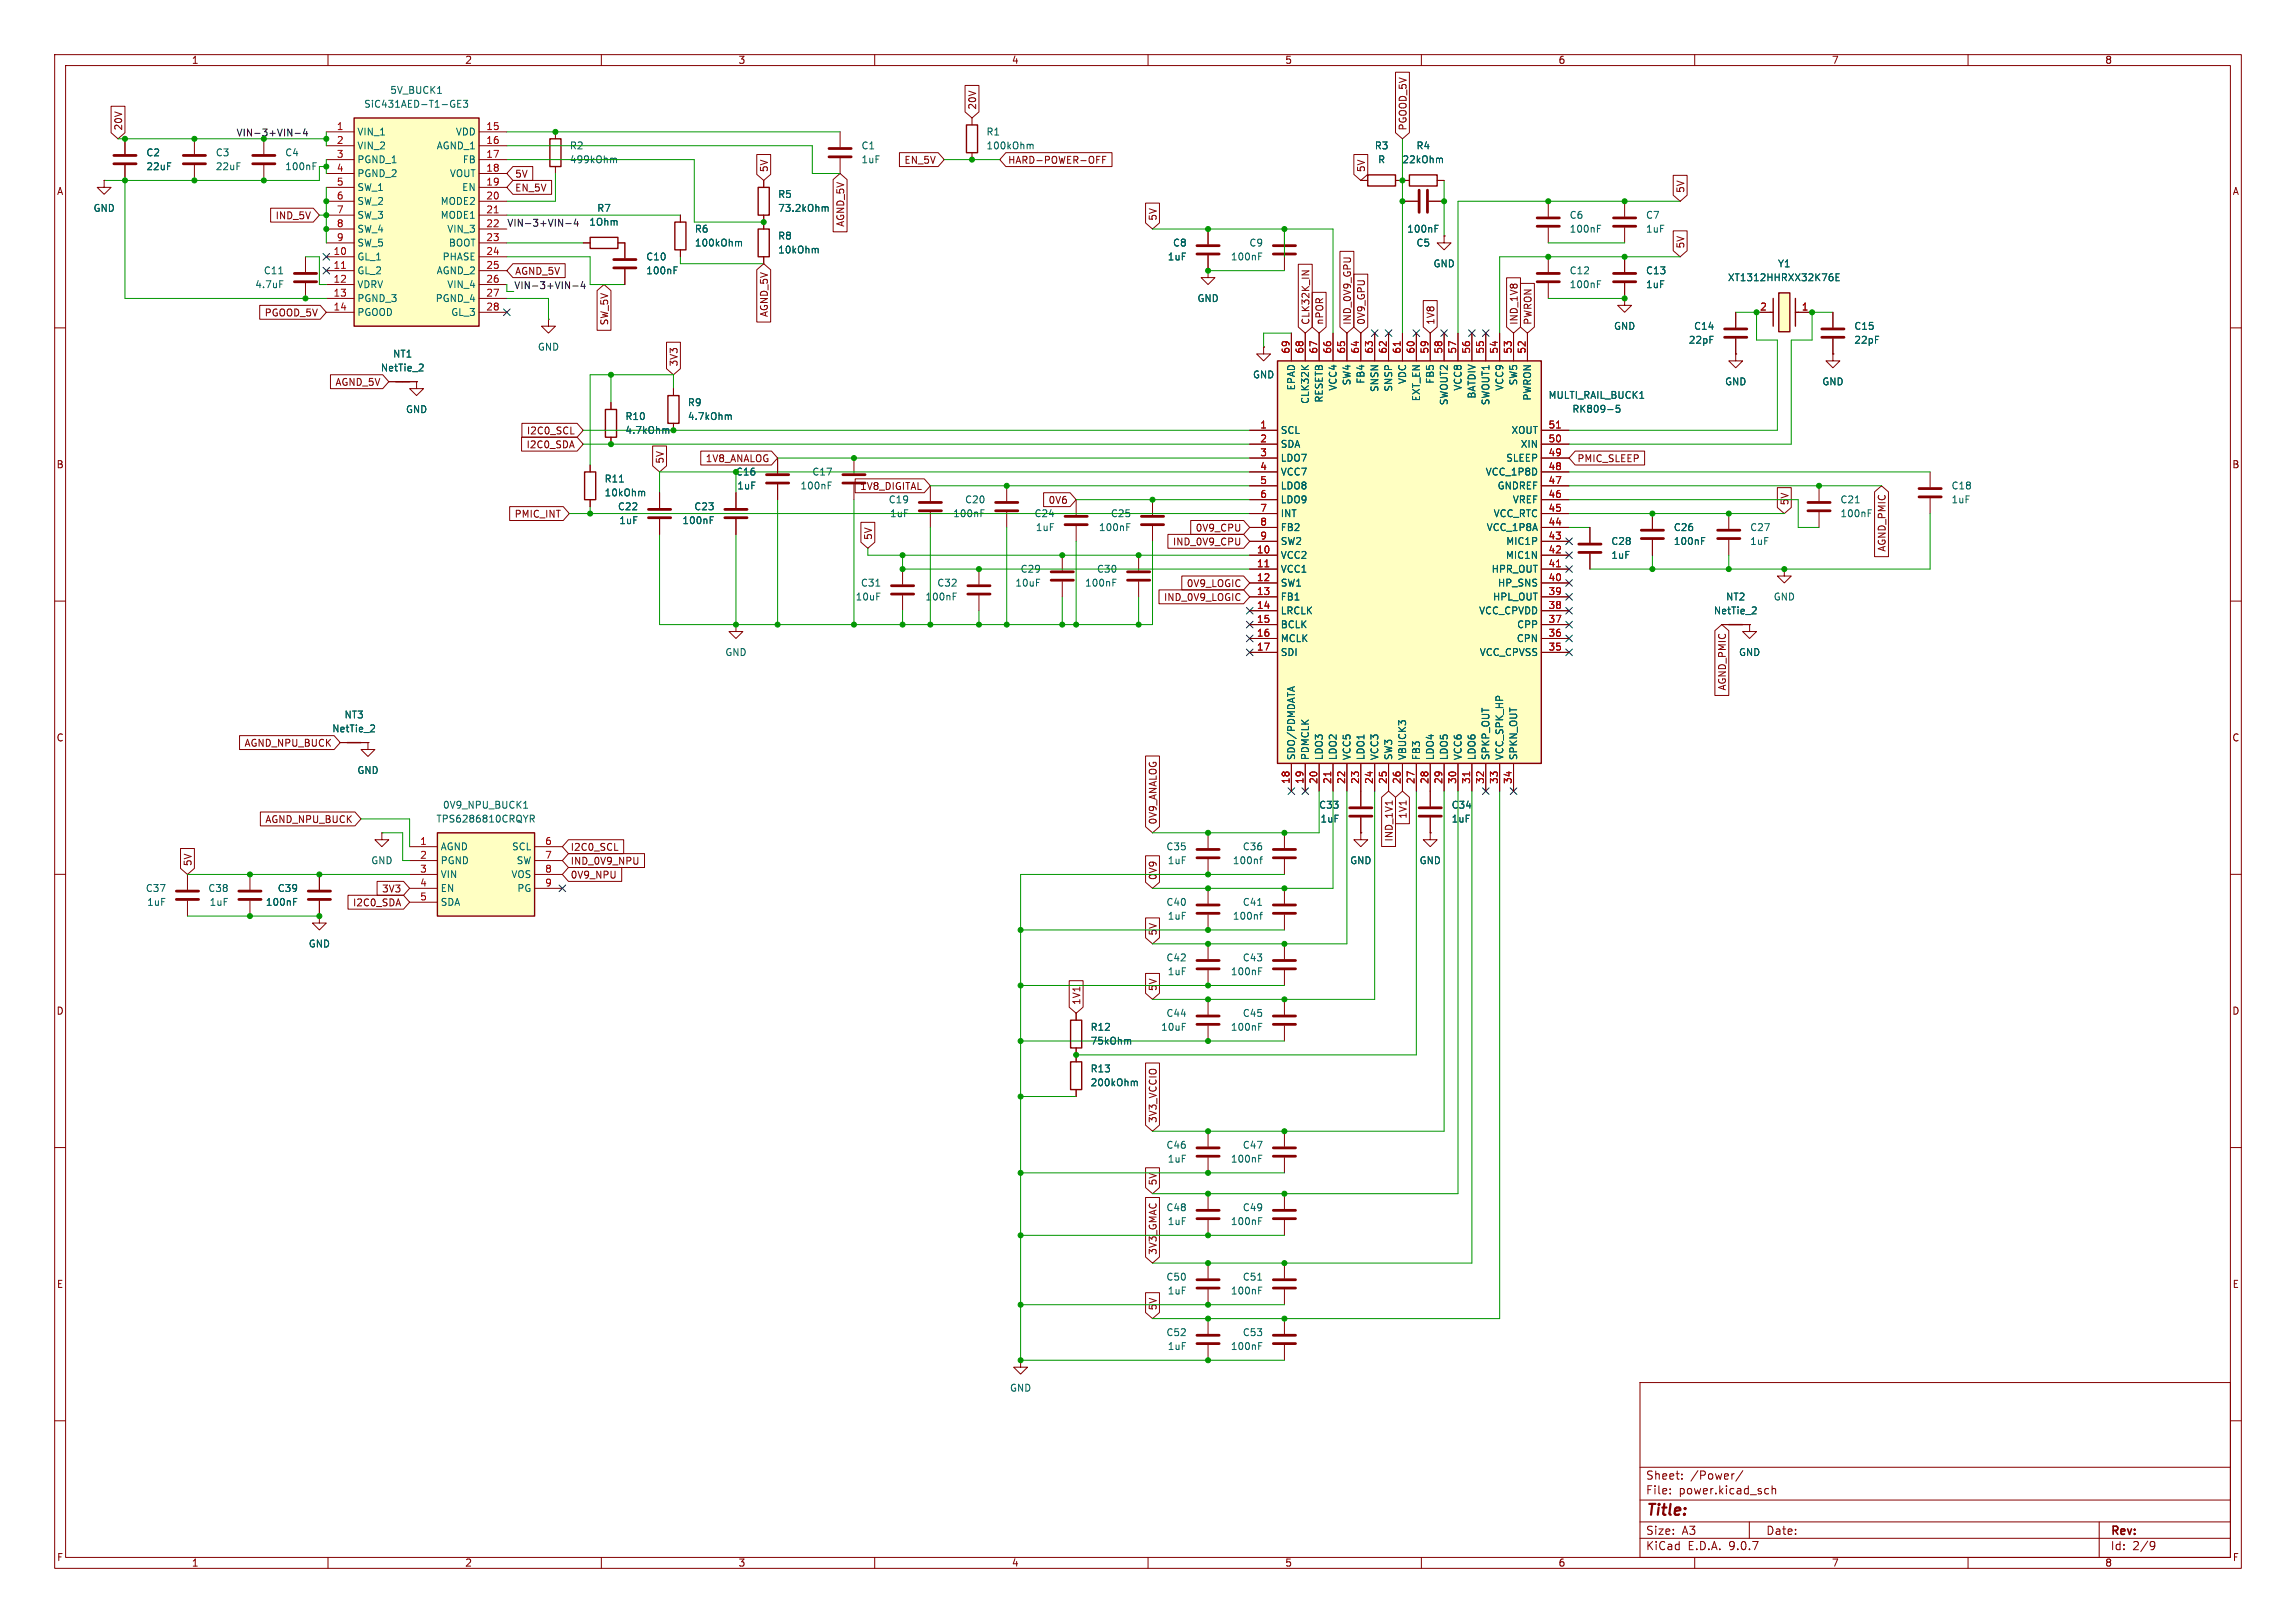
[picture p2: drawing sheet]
<svg xmlns="http://www.w3.org/2000/svg" width="420mm" height="297mm" viewBox="0 0 420 297" stroke-linecap="round" stroke-linejoin="round" font-family="sans-serif">
<defs><g id="words">
<text font-size="2.8" fill="#840000" x="301" y="277.9">Title:</text>
<g font-size="2.1" fill="#840000">
<text x="301" y="273.7">File:</text>
<text x="301" y="271">Sheet:</text>
<text x="307.1" y="273.7">power.kicad_sch</text>
<text x="309.2" y="271">/Power/</text>
<text x="301" y="281.1">Size:</text>
<text x="307.6" y="281.1">A3</text>
<text x="323" y="281.1">Date:</text>
<text x="386" y="281.3">Rev:</text>
<text x="301" y="283.9">KiCad</text>
<text x="308.7" y="283.9">E.D.A.</text>
<text x="316.3" y="283.9">9.0.7</text>
<text x="386" y="283.9">Id:</text>
<text x="390.1" y="283.9">2/9</text>
</g>
<g font-size="1.8" fill="#840000">
<text x="35" y="11.9">1</text>
<text x="85" y="11.9">2</text>
<text x="135" y="11.9">3</text>
<text x="185" y="11.9">4</text>
<text x="235" y="11.9">5</text>
<text x="285" y="11.9">6</text>
<text x="335" y="11.9">7</text>
<text x="385" y="11.9">8</text>
<text x="22.5" y="24" transform="rotate(-90 22.5 24)">20V</text>
<text x="178.8" y="20.2" transform="rotate(-90 178.8 20.2)">20V</text>
<text x="257.5" y="24" transform="rotate(-90 257.5 24)">PGOOD_5V</text>
<text x="10.3" y="35.9">A</text>
<text x="94.1" y="32.7">5V</text>
<text x="94.1" y="35.2">EN_5V</text>
<text x="140.7" y="31.6" transform="rotate(-90 140.7 31.6)">5V</text>
<text x="165.3" y="30.2">EN_5V</text>
<text x="184.3" y="30.2">HARD-POWER-OFF</text>
<text x="249.9" y="31.6" transform="rotate(-90 249.9 31.6)">5V</text>
<text x="308.3" y="35.4" transform="rotate(-90 308.3 35.4)">5V</text>
<text x="408.3" y="35.9">A</text>
<text x="50.3" y="40.3">IND_5V</text>
<text x="154.6" y="41.6" transform="rotate(-90 154.6 41.6)">AGND_5V</text>
<text x="211.8" y="40.5" transform="rotate(-90 211.8 40.5)">5V</text>
<text x="308.3" y="45.6" transform="rotate(-90 308.3 45.6)">5V</text>
<text x="94.1" y="50.5">AGND_5V</text>
<text x="48.3" y="58.1">PGOOD_5V</text>
<text x="111.4" y="59.6" transform="rotate(-90 111.4 59.6)">SW_5V</text>
<text x="140.7" y="58.1" transform="rotate(-90 140.7 58.1)">AGND_5V</text>
<text x="239.7" y="59.5" transform="rotate(-90 239.7 59.5)">CLK32K_IN</text>
<text x="242.3" y="59.5" transform="rotate(-90 242.3 59.5)">nPOR</text>
<text x="247.3" y="59.5" transform="rotate(-90 247.3 59.5)">IND_0V9_GPU</text>
<text x="249.9" y="59.5" transform="rotate(-90 249.9 59.5)">0V9_GPU</text>
<text x="262.6" y="59.5" transform="rotate(-90 262.6 59.5)">1V8</text>
<text x="277.8" y="59.5" transform="rotate(-90 277.8 59.5)">IND_1V8</text>
<text x="280.4" y="59.5" transform="rotate(-90 280.4 59.5)">PWRON</text>
<text x="61.3" y="70.8">AGND_5V</text>
<text x="124.1" y="67.2" transform="rotate(-90 124.1 67.2)">3V3</text>
<text x="96.2" y="82.2">I2C0_SDA</text>
<text x="96.3" y="79.7">I2C0_SCL</text>
<text x="10.3" y="85.9">B</text>
<text x="121.6" y="84.9" transform="rotate(-90 121.6 84.9)">5V</text>
<text x="129" y="84.8">1V8_ANALOG</text>
<text x="157.2" y="89.9">1V8_DIGITAL</text>
<text x="288.4" y="84.8">PMIC_SLEEP</text>
<text x="408.2" y="85.9">B</text>
<text x="94" y="94.9">PMIC_INT</text>
<text x="191.7" y="92.4">0V6</text>
<text x="327.3" y="92.6" transform="rotate(-90 327.3 92.6)">5V</text>
<text x="159.7" y="98.9" transform="rotate(-90 159.7 98.9)">5V</text>
<text x="214.4" y="100">IND_0V9_CPU</text>
<text x="218.6" y="97.5">0V9_CPU</text>
<text x="345.1" y="101.1" transform="rotate(-90 345.1 101.1)">AGND_PMIC</text>
<text x="217" y="107.6">0V9_LOGIC</text>
<text x="212.8" y="110.2">IND_0V9_LOGIC</text>
<text x="315.9" y="126.5" transform="rotate(-90 315.9 126.5)">AGND_PMIC</text>
<text x="10.3" y="135.9">C</text>
<text x="44.6" y="136.8">AGND_NPU_BUCK</text>
<text x="408.2" y="135.9">C</text>
<text x="257.5" y="149.9" transform="rotate(-90 257.5 149.9)">1V1</text>
<text x="48.4" y="150.8">AGND_NPU_BUCK</text>
<text x="104.3" y="155.9">I2C0_SCL</text>
<text x="211.8" y="151" transform="rotate(-90 211.8 151)">0V9_ANALOG</text>
<text x="255" y="154.1" transform="rotate(-90 255 154.1)">IND_1V1</text>
<text x="35.2" y="158.6" transform="rotate(-90 35.2 158.6)">5V</text>
<text x="104.3" y="161">0V9_NPU</text>
<text x="104.3" y="158.4">IND_0V9_NPU</text>
<text x="211.8" y="161.1" transform="rotate(-90 211.8 161.1)">0V9</text>
<text x="64.5" y="166.1">I2C0_SDA</text>
<text x="69.8" y="163.5">3V3</text>
<text x="211.8" y="171.3" transform="rotate(-90 211.8 171.3)">5V</text>
<text x="10.3" y="185.9">D</text>
<text x="197.8" y="184" transform="rotate(-90 197.8 184)">1V1</text>
<text x="211.8" y="181.5" transform="rotate(-90 211.8 181.5)">5V</text>
<text x="408.2" y="185.9">D</text>
<text x="211.8" y="205.6" transform="rotate(-90 211.8 205.6)">3V3_VCCIO</text>
<text x="211.8" y="217" transform="rotate(-90 211.8 217)">5V</text>
<text x="211.8" y="229.7" transform="rotate(-90 211.8 229.7)">3V3_GMAC</text>
<text x="10.3" y="235.9">E</text>
<text x="211.8" y="239.9" transform="rotate(-90 211.8 239.9)">5V</text>
<text x="408.3" y="235.9">E</text>
<text x="10.3" y="285.9">F</text>
<text x="35" y="286.9">1</text>
<text x="85" y="286.9">2</text>
<text x="135" y="286.9">3</text>
<text x="185" y="286.9">4</text>
<text x="235" y="286.9">5</text>
<text x="285" y="286.9">6</text>
<text x="335" y="286.9">7</text>
<text x="385" y="286.9">8</text>
<text x="408.3" y="285.9">F</text>
</g>
<g font-size="1.8" fill="#006464">
<text x="71.3" y="17.4">5V_BUCK1</text>
<text x="66.5" y="19.9">SiC431AED-T1-GE3</text>
<text x="26.7" y="28.8">C2</text>
<text x="39.4" y="28.8">C3</text>
<text x="52.1" y="28.8">C4</text>
<text x="65.3" y="25">VIN_1</text>
<text x="65.3" y="27.5">VIN_2</text>
<text x="79.8" y="27.5">AGND_1</text>
<text x="83.3" y="25">VDD</text>
<text x="104.1" y="27.5">R2</text>
<text x="157.5" y="27.5">C1</text>
<text x="180.3" y="25">R1</text>
<text x="180.3" y="27.5">100kOhm</text>
<text x="251.4" y="27.5">R3</text>
<text x="259" y="27.5">R4</text>
<text x="26.7" y="31.3">22uF</text>
<text x="39.4" y="31.3">22uF</text>
<text x="52.1" y="31.3">100nF</text>
<text x="65.3" y="30.1">PGND_1</text>
<text x="65.3" y="32.6">PGND_2</text>
<text x="65.3" y="35.2">SW_1</text>
<text x="82.2" y="32.6">VOUT</text>
<text x="84.4" y="35.2">EN</text>
<text x="84.6" y="30.1">FB</text>
<text x="104.1" y="30.1">499kOhm</text>
<text x="157.5" y="30.1">1uF</text>
<text x="252" y="30.1">R</text>
<text x="256.4" y="30.1">22kOhm</text>
<text x="17" y="39">GND</text>
<text x="65.3" y="37.7">SW_2</text>
<text x="65.3" y="40.2">SW_3</text>
<text x="80.5" y="37.7">MODE2</text>
<text x="80.5" y="40.2">MODE1</text>
<text x="107.7" y="41.5">1Ohm</text>
<text x="109.1" y="39">R7</text>
<text x="142.2" y="36.4">R5</text>
<text x="142.2" y="39">73.2kOhm</text>
<text x="287" y="40.2">C6</text>
<text x="301" y="40.2">C7</text>
<text x="65.3" y="42.8">SW_4</text>
<text x="65.3" y="45.3">SW_5</text>
<text x="65.3" y="47.9">GL_1</text>
<text x="80.9" y="47.9">PHASE</text>
<text x="81.7" y="42.8">VIN_3</text>
<text x="82" y="45.3">BOOT</text>
<text x="118.1" y="47.9">C10</text>
<text x="127" y="42.8">R6</text>
<text x="127" y="45.3">100kOhm</text>
<text x="142.2" y="44">R8</text>
<text x="142.2" y="46.6">10kOhm</text>
<text x="213.5" y="47.9">1uF</text>
<text x="214.5" y="45.3">C8</text>
<text x="225.1" y="47.9">100nF</text>
<text x="228.4" y="45.3">C9</text>
<text x="257.3" y="42.8">100nF</text>
<text x="259" y="45.3">C5</text>
<text x="287" y="42.8">100nF</text>
<text x="301" y="42.8">1uF</text>
<text x="46.6" y="52.9">4.7uF</text>
<text x="48.2" y="50.4">C11</text>
<text x="65.3" y="50.4">GL_2</text>
<text x="65.3" y="52.9">VDRV</text>
<text x="79.8" y="50.4">AGND_2</text>
<text x="81.7" y="52.9">VIN_4</text>
<text x="118.1" y="50.4">100nF</text>
<text x="262.1" y="49.1">GND</text>
<text x="287" y="52.9">100nF</text>
<text x="287" y="50.4">C12</text>
<text x="301" y="52.9">1uF</text>
<text x="301" y="50.4">C13</text>
<text x="316" y="51.7">XT1312HHRXX32K76E</text>
<text x="325.1" y="49.1">Y1</text>
<text x="65.3" y="55.5">PGND_3</text>
<text x="65.3" y="58">PGOOD</text>
<text x="79.6" y="55.5">PGND_4</text>
<text x="82.4" y="58">GL_3</text>
<text x="218.9" y="55.5">GND</text>
<text x="71.8" y="65.6">NT1</text>
<text x="98.3" y="64.4">GND</text>
<text x="295.1" y="60.6">GND</text>
<text x="308.8" y="63.1">22pF</text>
<text x="309.8" y="60.6">C14</text>
<text x="339.1" y="60.6">C15</text>
<text x="339.1" y="63.1">22pF</text>
<text x="69.6" y="68.2">NetTie_2</text>
<text x="229.1" y="69.4">GND</text>
<text x="237.1" y="71.5" transform="rotate(-90 237.1 71.5)">EPAD</text>
<text x="244.7" y="71.6" transform="rotate(-90 244.7 71.6)">VCC4</text>
<text x="247.2" y="70.6" transform="rotate(-90 247.2 70.6)">SW4</text>
<text x="249.8" y="70.3" transform="rotate(-90 249.8 70.3)">FB4</text>
<text x="252.3" y="71.8" transform="rotate(-90 252.3 71.8)">SNSN</text>
<text x="254.9" y="71.8" transform="rotate(-90 254.9 71.8)">SNSP</text>
<text x="257.4" y="70.4" transform="rotate(-90 257.4 70.4)">VDC</text>
<text x="262.5" y="70.3" transform="rotate(-90 262.5 70.3)">FB5</text>
<text x="267.6" y="71.6" transform="rotate(-90 267.6 71.6)">VCC8</text>
<text x="275.2" y="71.6" transform="rotate(-90 275.2 71.6)">VCC9</text>
<text x="277.7" y="70.6" transform="rotate(-90 277.7 70.6)">SW5</text>
<text x="315.5" y="70.7">GND</text>
<text x="333.2" y="70.7">GND</text>
<text x="74.2" y="75.8">GND</text>
<text x="114.3" y="77.1">R10</text>
<text x="125.7" y="74.5">R9</text>
<text x="125.7" y="77.1">4.7kOhm</text>
<text x="239.6" y="74" transform="rotate(-90 239.6 74)">CLK32K</text>
<text x="242.2" y="73.8" transform="rotate(-90 242.2 73.8)">RESETB</text>
<text x="259.9" y="73.5" transform="rotate(-90 259.9 73.5)">EXT_EN</text>
<text x="265" y="74.3" transform="rotate(-90 265 74.3)">SWOUT2</text>
<text x="270.1" y="73" transform="rotate(-90 270.1 73)">BATDIV</text>
<text x="272.6" y="74.3" transform="rotate(-90 272.6 74.3)">SWOUT1</text>
<text x="280.3" y="73.4" transform="rotate(-90 280.3 73.4)">PWRON</text>
<text x="283.2" y="73.2">MULTI_RAIL_BUCK1</text>
<text x="287.5" y="75.7">RK809-5</text>
<text x="114.3" y="79.6">4.7kOhm</text>
<text x="234.2" y="79.6">SCL</text>
<text x="234.2" y="82.1">SDA</text>
<text x="276.4" y="79.6">XOUT</text>
<text x="278.1" y="82.1">XIN</text>
<text x="110.5" y="88.5">R11</text>
<text x="134.8" y="89.8">1uF</text>
<text x="146.3" y="89.8">100nF</text>
<text x="148.5" y="87.2">C17</text>
<text x="234.2" y="84.7">LDO7</text>
<text x="234.2" y="87.2">VCC7</text>
<text x="234.2" y="89.8">LDO8</text>
<text x="271.7" y="87.2">VCC_1P8D</text>
<text x="273.9" y="89.8">GNDREF</text>
<text x="275.4" y="84.7">SLEEP</text>
<text x="356.9" y="89.8">C18</text>
<text x="110.5" y="91">10kOhm</text>
<text x="112.9" y="93.6">C22</text>
<text x="126.9" y="93.6">C23</text>
<text x="162.5" y="92.3">C19</text>
<text x="162.7" y="94.8">1uF</text>
<text x="174.3" y="94.8">100nF</text>
<text x="176.4" y="92.3">C20</text>
<text x="189.1" y="94.8">C24</text>
<text x="203.1" y="94.8">C25</text>
<text x="234.2" y="92.3">LDO9</text>
<text x="234.2" y="94.8">INT</text>
<text x="273.1" y="94.8">VCC_RTC</text>
<text x="276.6" y="92.3">VREF</text>
<text x="336.6" y="94.8">100nF</text>
<text x="336.6" y="92.3">C21</text>
<text x="356.9" y="92.3">1uF</text>
<text x="113.2" y="96.1">1uF</text>
<text x="124.7" y="96.1">100nF</text>
<text x="189.4" y="97.4">1uF</text>
<text x="200.9" y="97.4">100nF</text>
<text x="234.2" y="97.4">FB2</text>
<text x="234.2" y="99.9">SW2</text>
<text x="271.9" y="97.4">VCC_1P8A</text>
<text x="275.4" y="99.9">MIC1P</text>
<text x="294.6" y="99.9">C28</text>
<text x="306.1" y="99.9">100nF</text>
<text x="306.1" y="97.4">C26</text>
<text x="320" y="99.9">1uF</text>
<text x="320" y="97.4">C27</text>
<text x="157.4" y="107.5">C31</text>
<text x="171.4" y="107.5">C32</text>
<text x="185.6" y="107.5">10uF</text>
<text x="186.6" y="105">C29</text>
<text x="198.4" y="107.5">100nF</text>
<text x="200.6" y="105">C30</text>
<text x="234.2" y="102.5">VCC2</text>
<text x="234.2" y="105">VCC1</text>
<text x="234.2" y="107.5">SW1</text>
<text x="272.8" y="105">HPR_OUT</text>
<text x="273.9" y="107.5">HP_SNS</text>
<text x="275.4" y="102.5">MIC1N</text>
<text x="294.6" y="102.5">1uF</text>
<text x="156.4" y="110.1">10uF</text>
<text x="169.2" y="110.1">100nF</text>
<text x="234.2" y="110.1">FB1</text>
<text x="234.2" y="112.6">LRCLK</text>
<text x="270.5" y="112.6">VCC_CPVDD</text>
<text x="273" y="110.1">HPL_OUT</text>
<text x="313.4" y="112.6">NetTie_2</text>
<text x="315.6" y="110.1">NT2</text>
<text x="324.4" y="110.1">GND</text>
<text x="234.2" y="115.2">BCLK</text>
<text x="234.2" y="117.7">MCLK</text>
<text x="277.4" y="117.7">CPN</text>
<text x="277.4" y="115.2">CPP</text>
<text x="132.6" y="120.2">GND</text>
<text x="234.2" y="120.2">SDI</text>
<text x="270.6" y="120.2">VCC_CPVSS</text>
<text x="318" y="120.2">GND</text>
<text x="62.9" y="131.7">NT3</text>
<text x="60.7" y="134.2">NetTie_2</text>
<text x="65.3" y="141.8">GND</text>
<text x="237.1" y="139.2" transform="rotate(-90 237.1 139.2)">SDO/PDMDATA</text>
<text x="239.6" y="139.2" transform="rotate(-90 239.6 139.2)">PDMCLK</text>
<text x="242.2" y="139.2" transform="rotate(-90 242.2 139.2)">LDO3</text>
<text x="244.7" y="139.2" transform="rotate(-90 244.7 139.2)">LDO2</text>
<text x="247.2" y="139.2" transform="rotate(-90 247.2 139.2)">VCC5</text>
<text x="249.8" y="139.2" transform="rotate(-90 249.8 139.2)">LDO1</text>
<text x="252.3" y="139.2" transform="rotate(-90 252.3 139.2)">VCC3</text>
<text x="254.9" y="139.2" transform="rotate(-90 254.9 139.2)">SW3</text>
<text x="257.4" y="139.2" transform="rotate(-90 257.4 139.2)">VBUCK3</text>
<text x="259.9" y="139.2" transform="rotate(-90 259.9 139.2)">FB3</text>
<text x="262.5" y="139.2" transform="rotate(-90 262.5 139.2)">LDO4</text>
<text x="265" y="139.2" transform="rotate(-90 265 139.2)">LDO5</text>
<text x="267.6" y="139.2" transform="rotate(-90 267.6 139.2)">VCC6</text>
<text x="270.1" y="139.2" transform="rotate(-90 270.1 139.2)">LDO6</text>
<text x="272.6" y="139.2" transform="rotate(-90 272.6 139.2)">SPKP_OUT</text>
<text x="275.2" y="139.2" transform="rotate(-90 275.2 139.2)">VCC_SPK_HP</text>
<text x="277.7" y="139.2" transform="rotate(-90 277.7 139.2)">SPKN_OUT</text>
<text x="80.9" y="148.2">0V9_NPU_BUCK1</text>
<text x="241.2" y="148.2">C33</text>
<text x="265.4" y="148.2">C34</text>
<text x="79.7" y="150.7">TPS6286810CRQYR</text>
<text x="80.5" y="155.8">AGND</text>
<text x="93.6" y="155.8">SCL</text>
<text x="213.3" y="155.8">C35</text>
<text x="227.2" y="155.8">C36</text>
<text x="241.4" y="150.7">1uF</text>
<text x="265.4" y="150.7">1uF</text>
<text x="67.8" y="158.3">GND</text>
<text x="80.5" y="158.3">PGND</text>
<text x="80.5" y="160.9">VIN</text>
<text x="93.5" y="160.9">VOS</text>
<text x="94.4" y="158.3">SW</text>
<text x="213.5" y="158.3">1uF</text>
<text x="225.4" y="158.3">100nf</text>
<text x="246.9" y="158.3">GND</text>
<text x="259.6" y="158.3">GND</text>
<text x="26.6" y="163.4">C37</text>
<text x="26.8" y="166">1uF</text>
<text x="38" y="163.4">C38</text>
<text x="38.2" y="166">1uF</text>
<text x="48.5" y="166">100nF</text>
<text x="50.7" y="163.4">C39</text>
<text x="80.5" y="163.4">EN</text>
<text x="80.5" y="166">SDA</text>
<text x="94.5" y="163.4">PG</text>
<text x="213.3" y="166">C40</text>
<text x="227.2" y="166">C41</text>
<text x="56.4" y="173.6">GND</text>
<text x="213.5" y="168.5">1uF</text>
<text x="225.4" y="168.5">100nf</text>
<text x="213.3" y="176.1">C42</text>
<text x="213.5" y="178.7">1uF</text>
<text x="225.1" y="178.7">100nF</text>
<text x="227.2" y="176.1">C43</text>
<text x="199.4" y="191.4">75kOhm</text>
<text x="199.4" y="188.8">R12</text>
<text x="212.3" y="188.8">10uF</text>
<text x="213.3" y="186.3">C44</text>
<text x="225.1" y="188.8">100nF</text>
<text x="227.2" y="186.3">C45</text>
<text x="199.4" y="196.4">R13</text>
<text x="199.4" y="199">200kOhm</text>
<text x="213.3" y="210.4">C46</text>
<text x="213.5" y="213">1uF</text>
<text x="225.1" y="213">100nF</text>
<text x="227.2" y="210.4">C47</text>
<text x="213.3" y="221.8">C48</text>
<text x="227.2" y="221.8">C49</text>
<text x="213.5" y="224.4">1uF</text>
<text x="225.1" y="224.4">100nF</text>
<text x="213.3" y="234.5">C50</text>
<text x="213.5" y="237.1">1uF</text>
<text x="225.1" y="237.1">100nF</text>
<text x="227.2" y="234.5">C51</text>
<text x="213.3" y="244.7">C52</text>
<text x="227.2" y="244.7">C53</text>
<text x="213.5" y="247.2">1uF</text>
<text x="225.1" y="247.2">100nF</text>
<text x="184.7" y="254.9">GND</text>
</g>
<g font-size="1.8" fill="#a90000">
<text x="61.5" y="23.9">1</text>
<text x="88.9" y="23.9">15</text>
<text x="61.5" y="26.4">2</text>
<text x="61.5" y="29">3</text>
<text x="88.9" y="26.4">16</text>
<text x="88.9" y="29">17</text>
<text x="61.5" y="31.5">4</text>
<text x="61.5" y="34">5</text>
<text x="88.9" y="31.5">18</text>
<text x="88.9" y="34">19</text>
<text x="61.5" y="36.6">6</text>
<text x="61.5" y="39.1">7</text>
<text x="61.5" y="41.7">8</text>
<text x="88.9" y="36.6">20</text>
<text x="88.9" y="39.1">21</text>
<text x="88.9" y="41.7">22</text>
<text x="60.9" y="46.7">10</text>
<text x="61.5" y="44.2">9</text>
<text x="88.9" y="44.2">23</text>
<text x="88.9" y="46.7">24</text>
<text x="60.9" y="49.3">11</text>
<text x="60.9" y="51.8">12</text>
<text x="88.9" y="49.3">25</text>
<text x="88.9" y="51.8">26</text>
<text x="60.9" y="54.4">13</text>
<text x="60.9" y="56.9">14</text>
<text x="88.9" y="54.4">27</text>
<text x="88.9" y="56.9">28</text>
<text x="321.9" y="56.9">2</text>
<text x="329.5" y="56.9">1</text>
<text x="236" y="64.8" transform="rotate(-90 236 64.8)">69</text>
<text x="238.5" y="64.8" transform="rotate(-90 238.5 64.8)">68</text>
<text x="241" y="64.8" transform="rotate(-90 241 64.8)">67</text>
<text x="243.6" y="64.8" transform="rotate(-90 243.6 64.8)">66</text>
<text x="246.1" y="64.8" transform="rotate(-90 246.1 64.8)">65</text>
<text x="248.7" y="64.8" transform="rotate(-90 248.7 64.8)">64</text>
<text x="251.2" y="64.8" transform="rotate(-90 251.2 64.8)">63</text>
<text x="253.7" y="64.8" transform="rotate(-90 253.7 64.8)">62</text>
<text x="256.3" y="64.8" transform="rotate(-90 256.3 64.8)">61</text>
<text x="258.8" y="64.8" transform="rotate(-90 258.8 64.8)">60</text>
<text x="261.4" y="64.8" transform="rotate(-90 261.4 64.8)">59</text>
<text x="263.9" y="64.8" transform="rotate(-90 263.9 64.8)">58</text>
<text x="266.4" y="64.8" transform="rotate(-90 266.4 64.8)">57</text>
<text x="269" y="64.8" transform="rotate(-90 269 64.8)">56</text>
<text x="271.5" y="64.8" transform="rotate(-90 271.5 64.8)">55</text>
<text x="274.1" y="64.8" transform="rotate(-90 274.1 64.8)">54</text>
<text x="276.6" y="64.8" transform="rotate(-90 276.6 64.8)">53</text>
<text x="279.1" y="64.8" transform="rotate(-90 279.1 64.8)">52</text>
<text x="230.4" y="78.5">1</text>
<text x="230.4" y="81">2</text>
<text x="230.4" y="83.6">3</text>
<text x="283.2" y="78.5">51</text>
<text x="283.2" y="81">50</text>
<text x="283.2" y="83.6">49</text>
<text x="230.4" y="86.1">4</text>
<text x="230.4" y="88.6">5</text>
<text x="283.2" y="86.1">48</text>
<text x="283.2" y="88.6">47</text>
<text x="230.4" y="91.2">6</text>
<text x="230.4" y="93.7">7</text>
<text x="283.2" y="91.2">46</text>
<text x="283.2" y="93.7">45</text>
<text x="229.8" y="101.3">10</text>
<text x="230.4" y="96.3">8</text>
<text x="230.4" y="98.8">9</text>
<text x="283.2" y="96.3">44</text>
<text x="283.2" y="98.8">43</text>
<text x="283.2" y="101.3">42</text>
<text x="229.8" y="103.9">11</text>
<text x="229.8" y="106.4">12</text>
<text x="283.2" y="103.9">41</text>
<text x="283.2" y="106.4">40</text>
<text x="229.8" y="109">13</text>
<text x="229.8" y="111.5">14</text>
<text x="283.2" y="109">39</text>
<text x="283.2" y="111.5">38</text>
<text x="229.8" y="114">15</text>
<text x="229.8" y="116.6">16</text>
<text x="229.8" y="119.1">17</text>
<text x="283.2" y="114">37</text>
<text x="283.2" y="116.6">36</text>
<text x="283.2" y="119.1">35</text>
<text x="236" y="143.6" transform="rotate(-90 236 143.6)">18</text>
<text x="238.5" y="143.6" transform="rotate(-90 238.5 143.6)">19</text>
<text x="241" y="143.6" transform="rotate(-90 241 143.6)">20</text>
<text x="243.6" y="143.6" transform="rotate(-90 243.6 143.6)">21</text>
<text x="246.1" y="143.6" transform="rotate(-90 246.1 143.6)">22</text>
<text x="248.7" y="143.6" transform="rotate(-90 248.7 143.6)">23</text>
<text x="251.2" y="143.6" transform="rotate(-90 251.2 143.6)">24</text>
<text x="253.7" y="143.6" transform="rotate(-90 253.7 143.6)">25</text>
<text x="256.3" y="143.6" transform="rotate(-90 256.3 143.6)">26</text>
<text x="258.8" y="143.6" transform="rotate(-90 258.8 143.6)">27</text>
<text x="261.4" y="143.6" transform="rotate(-90 261.4 143.6)">28</text>
<text x="263.9" y="143.6" transform="rotate(-90 263.9 143.6)">29</text>
<text x="266.4" y="143.6" transform="rotate(-90 266.4 143.6)">30</text>
<text x="269" y="143.6" transform="rotate(-90 269 143.6)">31</text>
<text x="271.5" y="143.6" transform="rotate(-90 271.5 143.6)">32</text>
<text x="274.1" y="143.6" transform="rotate(-90 274.1 143.6)">33</text>
<text x="276.6" y="143.6" transform="rotate(-90 276.6 143.6)">34</text>
<text x="76.8" y="154.7">1</text>
<text x="99.6" y="154.7">6</text>
<text x="76.8" y="157.2">2</text>
<text x="76.8" y="159.8">3</text>
<text x="99.6" y="157.2">7</text>
<text x="99.6" y="159.8">8</text>
<text x="76.8" y="162.3">4</text>
<text x="76.8" y="164.8">5</text>
<text x="99.6" y="162.3">9</text>
</g>
<g font-size="1.8" fill="#0f0f0f">
<text x="43.2" y="25.1">VIN-3+VIN-4</text>
<text x="92.7" y="41.6">VIN-3+VIN-4</text>
<text x="94" y="53">VIN-3+VIN-4</text>
</g>
<text font-size="1.8" fill="#009600" x="134.5" y="87.2">C16</text>
</g></defs>
<g fill="none" stroke="#840000" stroke-width=".18">
<path d="M10 10h400v277h-400zM12 12h396v273h-396zM60 10v2M110 10v2M160 10v2M210 10v2M260 10v2M310 10v2M360 10v2M19 33v1.3h1.3l-1.3 1.3-1.2-1.3h1.2M19 33h.1M22.9 25.4v2.8"/>
<path d="M22.9 30.2v2.8M35.6 25.4v2.8M35.6 30.2v2.8M48.3 25.4v2.8M48.3 30.2v2.8M101.6 24.1v1.3M101.6 30.5v1.3M124.5 39.4v1.2M248.9 33h1.3M255.3 33h2.5M256.5 36.8h2.8M261.4 36.8h2.8"/>
<path d="M262.9 33h1.3M283.2 36.8v2.8M100.3 58.4v1.3h1.3l-1.3 1.3-1.2-1.3h1.2M100.3 58.4h.1M106.7 44.5h1.2M113 44.5h1.3v2.7M114.3 49.3v2.8M124.5 45.7v1.3M139.7 40.6v1.3M139.7 47v1.3M264.2 43.2v1.3h1.2l-1.2 1.2-1.3-1.2h1.3M264.2 43.2h.1"/>
<path d="M283.2 41.7v2.8M283.2 47v2.8M283.2 51.8v2.8M297.2 54.6v1.3h1.2l-1.2 1.3-1.3-1.3h1.3M297.2 54.6h.1M10 60h2M111.8 73.7v1.2M123.2 71.1v1.3M123.2 77.5v1.2M408 60h2M111.8 80v1.3M134.6 90.2v2.8"/>
<path d="M134.6 95v2.8M170.2 88.9v2.8M170.2 93.7v2.8M184.1 88.9v2.8M184.1 93.7v2.8M290.8 96.5v2.8M10 110h2M290.8 101.3v2.8M408 110h2M62.2 135.9h5.1M67.3 135.9v1.3h1.3l-1.3 1.2-1.3-1.2h1.3M67.3 135.9h.1"/>
<path d="M10 160h2M408 160h2M58.4 167.6v1.3h1.3l-1.3 1.3-1.3-1.3h1.3M58.4 167.6h.1M58.4 160v2.8M58.4 164.8v2.8M10 210h2M408 210h2M300 253h108v32h-108zM10 260h2M300 278.5h108M300 274.5h108"/>
<path d="M300 268.5h108M305.5 273.2v.2M305.5 272.5v.1M307.7 270.5v.2M307.7 269.8v.1M317.2 269.7l-.3 .1M318.8 269.1l-1.3 1.9M320 278.5v3M323.1 272.4l.4 .1M323.5 273.3l-.4 .1M324.2 272.5l.2-.1 .3 .1 .1 .9M324.2 271.9v1.5"/>
<path d="M384 278.5v6.5M408 260h2M60 285v2M110 285v2M160 285v2M210 285v2M260 285v2M300 281.5h108M310 285v2M360 285v2M393.6 282.1l.5 .1a.99 .99 0 0 1-.4 1.4h-.3M394.2 282.7l-.3 .3h-.3"/>
</g>
<g fill="none" stroke="#840000" stroke-width=".51">
<path d="M20.8 28.4h4.1M20.8 30h4.1M33.5 28.4h4.1M33.5 30h4.1M46.2 28.4h4.1M46.2 30h4.1M259.6 34.8v4.1M261.1 34.8v4.1M281.2 39.9h4M112.3 47.5h4M112.3 49h4M281.2 50h4"/>
<path d="M281.2 51.6h4M281.2 41.4h4M132.6 93.2h4.1M132.6 94.7h4.1M168.1 91.9h4.1M168.1 93.5h4.1M182.1 91.9h4.1M182.1 93.5h4.1M288.8 99.6h4.1M288.8 101.1h4.1M56.4 163.1h4.1M56.4 164.6h4.1"/>
</g>
<g fill="none" stroke="#006464" stroke-width=".18">
<path d="M57.3 30.4h.4M57.3 29.8h.6M112.3 29h.4l.1 .8M263.5 28.9l.4 .2v.7M123.3 49.4h.4M123.3 48.8h.6M135.2 44.2h.4v.8M149.3 45.5l.4 .1v.7M262.5 41.8h.4M262.5 41.2h.6M292.2 52h.4M292.2 51.4h.6"/>
<path d="M292.2 41.8h.4M292.2 41.2h.6M122 78.5l.3 .2v.6M133.4 75.9l.4 .2v.7M129.9 95.2h.4M129.9 94.6h.6M179.4 93.9h.5M179.4 93.3h.6M68.3 132.7l.2 .2v.3l-.8 .7h.8M53.7 165h.4M53.7 164.4h.6"/>
</g>
<path d="M100.6 25.4h2v5.1h-2zM250.2 32h5.1v2h-5.1zM257.8 32h5.1v2h-5.1zM107.9 43.4h5.1v2.1h-5.1zM123.4 40.6h2.1v5.1h-2.1zM138.7 41.9h2v5.1h-2zM110.7 74.9h2.1v5.1h-2.1zM122.2 72.4h2v5.1h-2zM63.5 135.9h2.5" fill="none" stroke="#840000" stroke-width=".25"/>
<path d="M233.7 66h48.2v73.7h-48.2z" fill="#ffffc2"/>
<path d="M233.7 66h48.2v73.7h-48.2zM316.2 114.3h2.6" fill="none" stroke="#840000" stroke-width=".25"/>
<g fill="none" stroke="#840000" stroke-width=".18">
<path d="M228.6 78.7h5.1M236.2 61v5M238.8 61v5M241.3 61v5M243.8 61v5M246.4 61v5M248.9 61v5M251.5 61v5M254 61v5M256.5 61v5M259.1 61v5M261.6 61v5"/>
<path d="M264.2 61v5M266.7 61v5M269.2 61v5M271.8 61v5M274.3 61v5M276.9 61v5M279.4 61v5M281.9 78.7h5.1M156.2 83.8v2.8M156.2 88.6v2.8M228.6 81.3h5.1M228.6 83.8h5.1"/>
<path d="M228.6 86.4h5.1M228.6 88.9h5.1M228.6 91.4h5.1M228.6 94h5.1M228.6 96.5h5.1M228.6 99.1h5.1M281.9 81.3h5.1M281.9 83.8h5.1M281.9 86.4h5.1M281.9 88.9h5.1M281.9 91.4h5.1M281.9 94h5.1"/>
<path d="M281.9 96.5h5.1M281.9 99.1h5.1M134.6 114.3v1.3h1.3l-1.3 1.2-1.3-1.2h1.3M134.6 114.3h.1M228.6 101.6h5.1M228.6 104.1h5.1M228.6 106.7h5.1M228.6 109.2h5.1M228.6 111.8h5.1M228.6 114.3h5.1M228.6 116.8h5.1M228.6 119.4h5.1"/>
<path d="M281.9 101.6h5.1M281.9 104.1h5.1M281.9 106.7h5.1M281.9 109.2h5.1M281.9 111.8h5.1M281.9 114.3h5.1M281.9 116.8h5.1M281.9 119.4h5.1M315 114.3h5M320 114.3v1.3h1.3l-1.3 1.2-1.2-1.2h1.2M320 114.3h.1M326.4 104.1v1.3h1.3l-1.3 1.3-1.3-1.3h1.3"/>
<path d="M326.4 104.1h.1M236.2 139.7v5.1M238.8 139.7v5.1M241.3 139.7v5.1M243.8 139.7v5.1M246.4 139.7v5.1M248.9 139.7v5.1M251.5 139.7v5.1M254 139.7v5.1M256.5 139.7v5.1M259.1 139.7v5.1M261.6 139.7v5.1"/>
<path d="M264.2 139.7v5.1M266.7 139.7v5.1M269.2 139.7v5.1M271.8 139.7v5.1M274.3 139.7v5.1M276.9 139.7v5.1M69.8 152.4v1.3h1.3l-1.3 1.2-1.2-1.2h1.2M69.8 152.4h.1M34.3 160v2.8M34.3 164.8v2.8M45.7 160v2.8M45.7 164.8v2.8"/>
</g>
<path d="M256.1 62.5v.8M284.7 78.3h.7M231.4 103.7h.7M284.7 103.7h.7M243.4 141.3v.7M268.8 141.3v.7" fill="none" stroke="#a90000" stroke-width=".18"/>
<path d="M294.1 75h1M296.3 74.2h-.6l-.1 .6 .2-.1h.4l.1 .2v.4l-.2 .1-.5-.1M300 72.9h.7M151.5 88.8h.4M151.5 88.2h.6M321 111.1l.2 .2v.3l-.7 .7h.7" fill="none" stroke="#006464" stroke-width=".18"/>
<path d="M154.2 86.9h4M154.2 88.4h4M32.3 163.1h4M32.3 164.6h4M43.7 163.1h4.1M43.7 164.6h4.1" fill="none" stroke="#840000" stroke-width=".51"/>
<path d="M80 152.4h17.8v15.2h-17.8z" fill="#ffffc2"/>
<path d="M176.8 22.9h2v5h-2zM72.4 69.9h2.5M106.9 86.4h2.1v5h-2.1zM80 152.4h17.8v15.2h-17.8zM195.8 194.3h2.1v5.1h-2.1zM195.8 186.7h2.1v5.1h-2.1z" fill="none" stroke="#840000" stroke-width=".25"/>
<g fill="none" stroke="#840000" stroke-width=".18">
<path d="M153.7 24.1v2.8M153.7 29v2.8M177.8 21.6v1.3M177.8 27.9v1.3M71.1 69.9h5.1M107.9 85.1v1.3M107.9 91.4v1.3M120.6 90.2v2.8M120.6 95v2.8M142.2 83.8v2.8M142.2 88.6v2.8M194.3 101.6v2.8"/>
<path d="M194.3 106.4v2.8M208.3 101.6v2.8M208.3 106.4v2.8M74.9 154.9h5.1M74.9 157.5h5.1M97.8 154.9h5.1M97.8 157.5h5.1M221 152.4v2.8M221 157.2v2.8M248.9 144.8v2.8M248.9 149.6v2.8M261.6 144.8v2.8"/>
<path d="M261.6 149.6v2.8M74.9 160h5.1M74.9 162.6h5.1M74.9 165.1h5.1M97.8 160h5.1M97.8 162.6h5.1M221 162.6v2.8M221 167.4v2.8M221 172.7v2.8M221 177.5v2.8M234.9 162.6v2.8M234.9 167.4v2.8"/>
<path d="M234.9 172.7v2.8M234.9 177.5v2.8M196.8 185.4v1.3M196.8 191.8v2.5M196.8 199.4v1.3M221 182.9v2.8M221 187.7v2.8M234.9 182.9v2.8M234.9 187.7v2.8M221 207v2.8M221 211.8v2.8M221 218.4v2.8"/>
<path d="M234.9 207v2.8M234.9 211.8v2.8M234.9 218.4v2.8M221 223.3v2.8M234.9 223.3v2.8M186.7 248.9v1.3h1.3l-1.3 1.3-1.3-1.3h1.3M186.7 248.9h.1M221 241.3v2.8M221 246.1v2.8"/>
</g>
<g fill="none" stroke="#006464" stroke-width=".18">
<path d="M188.5 26.5h.4l.1 .7M77.2 66.6l.2 .3-.1 .3-.7 .7h.8M113.3 88.2h.7M117.6 89.9l.3 .2v.6M203.6 106.6h.4M203.6 106h.6M95.8 147.9h.7M95.9 146.9l.3-.3v1.3M97 149.8h.6l.1-.2v-.3l-.7-.1v1.2M97.3 149.8l.4 .6M230.1 165.7h.7M230.2 177.7h.5"/>
<path d="M230.2 177.1h.6M230.4 167.4h.5M230.9 166.9l-.3 .2v1.1M206.5 190.2l.3 .2v.7M207.5 197.9h.5v.8M230.2 187.9h.5M230.2 187.3h.6M230.2 212h.5M230.2 211.4h.6M230.2 223.4h.5M230.2 222.8h.6"/>
</g>
<g fill="none" stroke="#840000" stroke-width=".51">
<path d="M151.6 27.2h4.1M151.6 28.7h4.1M118.6 93.2h4.1M118.6 94.7h4.1M140.2 86.9h4.1M140.2 88.4h4.1M192.3 104.6h4M192.3 106.2h4M206.2 104.6h4.1M206.2 106.2h4.1M218.9 155.4h4.1M218.9 157h4.1"/>
<path d="M246.9 147.8h4.1M246.9 149.4h4.1M259.6 147.8h4.1M259.6 149.4h4.1M218.9 165.6h4.1M218.9 167.1h4.1M218.9 175.8h4.1M218.9 177.3h4.1M232.9 165.6h4.1M232.9 167.1h4.1M232.9 175.8h4.1M232.9 177.3h4.1"/>
<path d="M218.9 185.9h4.1M218.9 187.5h4.1M232.9 185.9h4.1M232.9 187.5h4.1M218.9 210.1h4.1M218.9 211.6h4.1M232.9 210.1h4.1M232.9 211.6h4.1M218.9 221.5h4.1M218.9 223h4.1M232.9 221.5h4.1M232.9 223h4.1"/>
<path d="M218.9 244.3h4.1M218.9 245.9h4.1"/>
</g>
<path d="M64.8 21.6h22.8v38.1h-22.8z" fill="#ffffc2"/>
<path d="M64.8 21.6h22.8v38.1h-22.8zM138.7 34.3h2v5.1h-2z" fill="none" stroke="#840000" stroke-width=".25"/>
<g fill="none" stroke="#840000" stroke-width=".18">
<path d="M59.7 24.1h5.1M59.7 26.7h5.1M59.7 29.2h5.1M59.7 31.8h5.1M59.7 34.3h5.1M59.7 36.8h5.1M59.7 39.4h5.1M87.6 24.1h5.1M87.6 26.7h5.1M87.6 29.2h5.1M87.6 31.8h5.1M87.6 34.3h5.1"/>
<path d="M87.6 36.8h5.1M87.6 39.4h5.1M139.7 33v1.3M139.7 39.4v1.2M297.2 36.8v2.8M55.9 47v2.8M55.9 51.8v2.8M59.7 41.9h5.1M59.7 44.5h5.1M59.7 47h5.1M59.7 49.5h5.1M59.7 52.1h5.1"/>
<path d="M59.7 54.6h5.1M59.7 57.2h5.1M87.6 41.9h5.1M87.6 44.5h5.1M87.6 47h5.1M87.6 49.5h5.1M87.6 52.1h5.1M87.6 54.6h5.1M87.6 57.2h5.1M234.9 41.9v2.8M234.9 46.7v2.8M297.2 41.7v2.8"/>
<path d="M297.2 47v2.8M297.2 51.8v2.8M317.5 57.2v2.7M76.2 69.9v1.2h1.3l-1.3 1.3-1.3-1.3h1.3M76.2 69.9h.1M231.1 63.5v1.3h1.3l-1.3 1.2-1.2-1.2h1.2M231.1 63.5h.1M317.5 62v2.8M335.3 64.8v1.2h1.2l-1.2 1.3-1.3-1.3h1.3M335.3 64.8h.1M196.8 91.4v2.8M196.8 96.3v2.8"/>
<path d="M210.8 91.4v2.8M210.8 96.3v2.8M302.3 94v2.8M302.3 98.8v2.8M165.1 104.1v2.8M165.1 109v2.8M179.1 104.1v2.8M179.1 109v2.8M234.9 152.4v2.8M234.9 157.2v2.8M248.9 152.4v1.3h1.3l-1.3 1.2-1.3-1.2h1.3M248.9 152.4h.1"/>
<path d="M261.6 152.4v1.3h-1.3l1.3 1.2 1.3-1.2h-1.3M261.6 152.4h.1M221 231.1v2.8M221 236v2.8M234.9 231.1v2.8M234.9 236v2.8M234.9 241.3v2.8M234.9 246.1v2.8"/>
</g>
<path d="M90.4 39h.7M62.5 49.1h.7" fill="none" stroke="#a90000" stroke-width=".18"/>
<g fill="none" stroke="#006464" stroke-width=".18">
<path d="M80 17.1h.8M83.7 19h.5M84.3 18.4h-.6v1.2h.6M84.8 18.4h.7l-.4 .4 .4 .2v.5l-.2 .1-.5-.1M150.9 37.9v.1M150.9 38v.7M150.9 38l.2-.2 .3 .1 .1 .8M51 50.1h.7M51.2 51.4h.6M230.2 46.9h.5M230.2 46.3h.6M206.1 96.4h.4"/>
<path d="M206.1 95.8h.6M311.3 99h.4M311.3 98.4h.6M160.2 107.3h.7M174.4 109.1h.4M174.4 108.5h.6M230.4 157.2h.5M230.9 156.8l-.3 .2v1.1M230.1 234.3h.7M230.2 236.1h.5M230.2 235.5h.6M230.2 246.3h.5"/>
<path d="M230.2 245.7h.6"/>
</g>
<g fill="none" stroke="#840000" stroke-width=".51">
<path d="M295.1 39.9h4.1M53.8 50h4.1M53.8 51.6h4.1M232.9 45h4.1M232.9 46.5h4.1M295.1 50h4.1M295.1 51.6h4.1M295.1 41.4h4.1M315.5 60.2h4M315.5 61.7h4M194.8 94.5h4.1M194.8 96h4.1"/>
<path d="M208.8 94.5h4.1M208.8 96h4.1M300.2 97h4.1M300.2 98.6h4.1M163.1 107.2h4M163.1 108.7h4M177 107.2h4.1M177 108.7h4.1M232.9 155.4h4.1M232.9 157h4.1M218.9 234.2h4.1M218.9 235.7h4.1"/>
<path d="M232.9 234.2h4.1M232.9 235.7h4.1M232.9 244.3h4.1M232.9 245.9h4.1"/>
</g>
<path d="M325.4 53.6h2v7.1h-2z" fill="#ffffc2"/>
<path d="M323.8 57.2h.6M324.4 54.6v5.1M325.4 53.6h2v7.1h-2zM328.4 54.6v5.1M328.4 57.2h.5" fill="none" stroke="#840000" stroke-width=".25"/>
<g fill="none" stroke="#840000" stroke-width=".18">
<path d="M20.3 19.4h2.6v4.9l-1.3 1.1-1.3-1.1zM176.5 15.6h2.6v4.9l-1.3 1.1-1.3-1.1zM255.3 13.2h2.5v11.1l-1.3 1.1-1.2-1.1zM19 33h.1M22.9 25.4v2.8M22.9 30.2v2.8M49.5 38.1h7.8l1.1 1.3-1.1 1.2h-7.8zM93.8 30.5h3.7v2.5h-3.7l-1.1-1.2zM93.8 33h7.1v2.6h-7.1l-1.1-1.3zM124.5 39.4v1.2M138.4 28.3h2.6v3.6l-1.3 1.1-1.3-1.1zM139.7 33v1.3"/>
<path d="M139.7 39.4v2.5M152.4 32.9l1.3-1.1 1.2 1.1v9.5h-2.5zM164.5 27.9h7.1l1.1 1.3-1.1 1.3h-7.1zM184 27.9h19.4v2.6h-19.4l-1.1-1.3zM201.7 29.2h.4M202.3 28.6h-.6v1.3M209.5 37.2h2.6v3.6l-1.3 1.1-1.3-1.1zM247.6 28.3h2.6v3.6l-1.3 1.1-1.3-1.1zM248.9 33h1.3M255.3 33h2.5M256.5 36.8h2.8M261.4 36.8h2.8"/>
<path d="M262.9 33h1.3M306.1 32.1h2.5v3.6l-1.3 1.1-1.2-1.1zM47.5 55.9h11.1l1.1 1.3-1.1 1.2h-11.1zM93.8 48.3h9.6v2.5h-9.6l-1.1-1.3zM106.7 44.5h1.2M109.2 53.2l1.3-1.1 1.3 1.1v7.2h-2.6zM113 44.5h1.3v2.7M114.3 49.3v2.8M124.5 45.7v1.3M138.4 49.4l1.3-1.1 1.3 1.1v9.5h-2.6zM139.7 47v1.3M221 49.5v1.3h-1.3l1.3 1.3 1.2-1.3h-1.2"/>
<path d="M221 49.5h.1M221 41.9v2.8M221 46.7v2.8M237.5 48.4h2.5v11.4l-1.2 1.2-1.3-1.2zM238.2 49.6h1.2l-1.2 .7M240 53.5h2.6v6.3l-1.3 1.2-1.3-1.2zM245.1 46h2.6v13.8l-1.3 1.2-1.3-1.2zM247.6 50.2h2.6v9.6l-1.3 1.2-1.3-1.2zM260.3 55h2.6v4.8l-1.3 1.2-1.3-1.2zM264.2 43.2h.1M275.6 50.8h2.5v9l-1.2 1.2-1.3-1.2zM278.1 51.9h2.6v7.9l-1.3 1.2-1.3-1.2z"/>
<path d="M297.2 54.6h.1M297.2 47v2.8M297.2 51.8v2.8M306.1 42.2h2.5v3.7l-1.3 1.1-1.2-1.1zM317.5 57.2v2.7M321.3 57.2h2.5M328.9 57.2h2.6M335.3 57.2v2.7M60.4 68.6h9.6l1.1 1.3-1.1 1.2h-9.6zM71.1 69.9h5.1M76.2 69.9h.1M95.5 77.5h10.1l1.1 1.2-1.1 1.3h-10.1z"/>
<path d="M104.4 79.4h.6M111.8 73.7v1.2M121.9 62.6h2.6v4.9l-1.3 1.1-1.3-1.1zM123.2 71.1v1.3M123.2 77.5v1.2M228.6 78.7h5.1M231.1 63.5h.1M236.2 61v5M238.8 61v5M241.3 61v5M243.8 61v5M246.4 61v5"/>
<path d="M248.9 61v5M251.5 61v5M254 61v5M256.5 61v5M259.1 61v5M261.6 61v5M264.2 61v5M266.7 61v5M269.2 61v5M271.8 61v5M274.3 61v5M276.9 61v5"/>
<path d="M279.4 61v5M281.9 78.7h5.1M317.5 64.8v1.2h1.3l-1.3 1.3-1.3-1.3h1.3M317.5 64.8h.1M317.5 62v2.8M335.3 64.8h.1M335.3 62v2.8M93.2 92.7h9.8l1.1 1.3-1.1 1.3h-9.8zM95.4 80h10.2l1.1 1.3-1.1 1.3h-10.2zM107.9 85.1v1.3M107.9 91.4v1.3M111.8 80v1.3"/>
<path d="M119.4 81.6h2.5v3.6l-1.3 1.2-1.2-1.2zM120.6 90.2v2.8M120.6 95v2.8M128.2 82.5h12.9l1.1 1.3-1.1 1.3h-12.9zM134.6 90.2v2.8M134.6 95v2.8M142.2 83.8v2.8M142.2 88.6v2.8M156.4 87.6h12.7l1.1 1.3-1.1 1.3h-12.7zM157.5 95.6h2.5v3.6l-1.3 1.1-1.2-1.1zM190.9 90.2h4.8l1.1 1.2-1.1 1.3h-4.8zM213.6 97.8h13.9l1.1 1.3-1.1 1.2h-13.9z"/>
<path d="M217.8 95.2h9.7l1.1 1.3-1.1 1.3h-9.7zM228.6 81.3h5.1M228.6 83.8h5.1M228.6 86.4h5.1M228.6 88.9h5.1M228.6 91.4h5.1M228.6 94h5.1M228.6 96.5h5.1M228.6 99.1h5.1M281.9 81.3h5.1M281.9 83.8h5.1M281.9 86.4h5.1"/>
<path d="M281.9 88.9h5.1M281.9 91.4h5.1M281.9 94h5.1M281.9 96.5h5.1M281.9 99.1h5.1M288.1 82.5h12.7v2.6h-12.7l-1.1-1.3zM290.8 96.5v2.8M302.3 94v2.8M302.3 98.8v2.8M316.2 94v2.8M316.2 98.8v2.8M325.1 89.2h2.6v3.7l-1.3 1.1-1.3-1.1z"/>
<path d="M332.7 88.9v2.8M332.7 93.7v2.8M342.9 90l1.3-1.1 1.2 1.1v11.9h-2.5zM353.1 86.4v2.8M353.1 91.2v2.8M212 107.9h15.5l1.1 1.3-1.1 1.3h-15.5zM216.2 105.4h11.3l1.1 1.3-1.1 1.3h-11.3zM228.6 101.6h5.1M228.6 104.1h5.1M228.6 106.7h5.1M228.6 109.2h5.1M228.6 111.8h5.1"/>
<path d="M228.6 114.3h5.1M228.6 116.8h5.1M228.6 119.4h5.1M281.9 101.6h5.1M281.9 104.1h5.1M281.9 106.7h5.1M281.9 109.2h5.1M281.9 111.8h5.1M281.9 114.3h5.1M281.9 116.8h5.1M281.9 119.4h5.1M290.8 101.3v2.8"/>
<path d="M313.7 115.4l1.3-1.1 1.2 1.1v11.9h-2.5zM315 114.3h5M320 114.3h.1M43.8 134.6h17.3l1.1 1.3-1.1 1.3h-17.3zM62.2 135.9h5.1M67.3 135.9h.1M209.5 138.3h2.6v13l-1.3 1.1-1.3-1.1zM236.2 139.7v5.1M238.8 139.7v5.1M241.3 139.7v5.1M243.8 139.7v5.1M246.4 139.7v5.1"/>
<path d="M248.9 139.7v7.9M251.5 139.7v5.1M254 139.7v5.1M256.5 139.7v5.1M259.1 139.7v5.1M261.6 139.7v7.9M264.2 139.7v5.1M266.7 139.7v5.1M269.2 139.7v5.1M271.8 139.7v5.1M274.3 139.7v5.1M276.9 139.7v5.1"/>
<path d="M33 155.3h2.6v3.6l-1.3 1.1-1.3-1.1zM47.6 148.6h17.3l1.1 1.3-1.1 1.2h-17.3zM104 153.7h10.1v2.5h-10.1l-1.1-1.3zM104 158.7h9.7v2.6h-9.7l-1.1-1.3zM104 156.2h13.9v2.6h-13.9l-1.1-1.3zM112.4 155.6h.6M116.7 156.9l-.1 1.1M209.5 156.6h2.6v4.8l-1.3 1.2-1.3-1.2zM248.9 152.4h.1M248.9 149.6v2.8M252.7 145.9l1.3-1.1 1.3 1.1v9h-2.6zM254.7 146.6v.7"/>
<path d="M255.3 145.9l1.2-1.1 1.3 1.1v4.8h-2.5zM261.6 152.4h.1M261.6 149.6v2.8M58.4 167.6h.1M58.4 160v2.8M58.4 164.8v2.8M63.7 163.8h10.1l1.1 1.3-1.1 1.3h-10.1zM69 161.3h4.8l1.1 1.3-1.1 1.2h-4.8zM195.6 179.5h2.5v4.8l-1.3 1.1-1.2-1.1zM209.5 168h2.6v3.6l-1.3 1.1-1.3-1.1zM209.5 178.1h2.6v3.7l-1.3 1.1-1.3-1.1zM196.8 185.4v1.3"/>
<path d="M196.8 191.8v2.5M196.8 199.4v1.3M209.5 194.5h2.6v11.4l-1.3 1.1-1.3-1.1zM209.5 219.1h2.6v10.9l-1.3 1.1-1.3-1.1zM209.5 213.7h2.6v3.6l-1.3 1.1-1.3-1.1zM209.5 236.6h2.6v3.6l-1.3 1.1-1.3-1.1z"/>
</g>
<g fill="none" stroke="#006464" stroke-width=".18">
<path d="M150.9 37.9v.1M150.9 38v.7M150.9 38l.2-.2 .3 .1 .1 .8M263.5 28.9l.4 .2v.7M123.3 49.4h.4M123.3 48.8h.6M135.2 44.2h.4v.8M149.3 45.5l.4 .1v.7M262.5 41.8h.4M262.5 41.2h.6M334.9 50.1h.3M335.1 50.6l.2 .2v.3l-.2 .3"/>
<path d="M335.9 50.7h.4M336.5 50.1h-.6v1.3h.6M77.2 66.6l.2 .3-.1 .3-.7 .7h.8M122 78.5l.3 .2v.6M133.4 75.9l.4 .2v.7M294.1 75h1M296.3 74.2h-.6l-.1 .6 .2-.1h.4l.1 .2v.4l-.2 .1-.5-.1M300 72.9h.7M113.3 88.2h.7M117.6 89.9l.3 .2v.6M129.9 95.2h.4M129.9 94.6h.6"/>
<path d="M311.3 99h.4M311.3 98.4h.6M339.4 92h.7M341.7 93.9h.5M341.7 93.3h.6M321 111.1l.2 .2v.3l-.7 .7h.7M68.3 132.7l.2 .2v.3l-.8 .7h.8M53.7 165h.4M53.7 164.4h.6M206.5 190.2l.3 .2v.7M207.5 197.9h.5v.8"/>
</g>
<path d="M218.9 45h4.1M218.9 46.5h4.1M333.2 60.2h4.1M333.2 61.7h4.1M314.2 97h4.1M314.2 98.6h4.1M330.7 91.9h4.1M330.7 93.5h4.1M351 89.4h4.1M351 90.9h4.1" fill="none" stroke="#840000" stroke-width=".51"/>
<path d="M54 24.4h1M55.8 23.6l-.3 .9h.8M56.1 24v.9M103.5 40.9h1M104.8 52.3h1M105.3 40.1l-.3 .9h.8M105.6 40.6v.8M106.6 51.5l-.3 .9h.8M106.9 52v.8" fill="none" stroke="#0f0f0f" stroke-width=".18"/>
<g fill="none" stroke="#009600" stroke-width=".18">
<path d="M21.6 25.4h38.1M22.9 33v21.6h36.8M58.4 39.4h1.3M59.7 24.1v2.6M59.7 29.2v2.6M59.7 34.3v10.2M59.7 30.5h-1.3v2.5h-39.4M92.7 39.4h31.8M92.7 24.1h61M92.7 26.7h55.9v5.1h5.1M92.7 29.2h34.3v11.4h12.7M101.6 31.8v5h-8.9"/>
<path d="M172.7 29.2h10.2M256.5 25.4v35.6M264.2 33v10.2M307.3 36.8h-40.6v24.2M55.9 47h2.5v5.1h1.3M92.7 47h15.2v5.1h6.4M92.7 54.6h7.6v3.8M92.7 44.5h14M92.7 52.1v1.2h1.3M124.5 47v1.3h15.2M210.8 41.9h33v19.1M221 49.5h13.9"/>
<path d="M234.9 41.9v5.1M283.2 54.6h14M283.2 44.5h14M307.3 47h-33v14M317.5 57.2h3.8v5h3.8v16.5h-38.1M335.3 57.2h-3.8v5h-3.8v19.1h-40.7M106.7 78.7h121.9M111.8 68.6v5.1M123.2 71.1v-2.5h-15.3v16.5M236.2 61h-5.1v2.5M104.1 94h124.5M106.7 81.3h121.9"/>
<path d="M107.9 92.7v1.3M120.6 97.8v16.5h90.2v-15.2M134.6 86.4v3.8M134.6 97.8v16.5M142.2 91.4v22.9M142.2 83.8h86.4M156.2 91.4v22.9M170.2 88.9h58.4M170.2 96.5v17.8M184.1 96.5v17.8M196.8 91.4h31.8M196.8 99.1v15.2"/>
<path d="M228.6 86.4h-108v3.8M287 88.9h57.2M287 91.4h41.9v5.1h3.8M287 96.5h3.8M287 86.4h66.1M287 94h39.4M353.1 94v10.1h-62.3M158.7 100.3v1.3h69.9M165.1 101.6v2.5h63.5M165.1 111.8v2.5M179.1 111.8v2.5M194.3 109.2v5.1"/>
<path d="M208.3 109.2v5.1M302.3 101.6v2.5M316.2 101.6v2.5M66 149.9h8.9v5M69.8 152.4h3.9v5.1h1.2M241.3 144.8v7.6h-30.5M243.8 144.8v17.8h-33M246.4 144.8v27.9h-35.6M251.5 144.8v38.1h-40.7M259.1 144.8v48.2h-62.3M264.2 144.8v62.2h-53.4M266.7 144.8v73.6h-55.9"/>
<path d="M269.2 144.8v86.3h-58.4M274.3 144.8v96.5h-63.5M34.3 160h40.6M34.3 167.6h24.1M186.7 170.2h48.2M234.9 160h-48.2v88.9h48.2M186.7 180.3h48.2M186.7 190.5h48.2M186.7 200.7h10.1M186.7 214.6h48.2M186.7 226.1h48.2M186.7 238.8h48.2"/>
</g>
<g fill="none" stroke="#000084" stroke-width=".18">
<path d="M59.1 46.4l1.2 1.2M59.1 48.9l1.2 1.2M60.3 46.4l-1.2 1.2M60.3 48.9l-1.2 1.2M92.1 56.5l1.2 1.3M93.3 56.5l-1.2 1.3M250.9 60.4l1.2 1.2M252.1 60.4l-1.2 1.2M253.4 60.4l1.2 1.2M254.6 60.4l-1.2 1.2M258.5 60.4l1.2 1.2M259.7 60.4l-1.2 1.2"/>
<path d="M263.6 60.4l1.2 1.2M264.8 60.4l-1.2 1.2M268.6 60.4l1.2 1.2M269.8 60.4l-1.2 1.2M271.2 60.4l1.2 1.2M272.4 60.4l-1.2 1.2M286.4 98.5l1.2 1.2M287.6 98.5l-1.2 1.2M228 118.8l1.2 1.2M228 116.2l1.2 1.2M228 111.2l1.2 1.2M228 113.7l1.2 1.2"/>
<path d="M229.2 118.8l-1.2 1.2M229.2 116.2l-1.2 1.2M229.2 111.2l-1.2 1.2M229.2 113.7l-1.2 1.2M286.4 103.5l1.2 1.2M286.4 111.2l1.2 1.2M286.4 106.1l1.2 1.2M286.4 108.6l1.2 1.2M286.4 116.2l1.2 1.2M286.4 118.8l1.2 1.2M286.4 113.7l1.2 1.2M286.4 101l1.2 1.2"/>
<path d="M287.6 103.5l-1.2 1.2M287.6 111.2l-1.2 1.2M287.6 106.1l-1.2 1.2M287.6 108.6l-1.2 1.2M287.6 116.2l-1.2 1.2M287.6 118.8l-1.2 1.2M287.6 113.7l-1.2 1.2M287.6 101l-1.2 1.2M235.6 144.2l1.2 1.2M236.8 144.2l-1.2 1.2M238.2 144.2l1.2 1.2M239.4 144.2l-1.2 1.2"/>
<path d="M271.2 144.2l1.2 1.2M272.4 144.2l-1.2 1.2M276.3 144.2l1.2 1.2M277.5 144.2l-1.2 1.2M102.3 162l1.2 1.2M103.5 162l-1.2 1.2"/>
</g>
<path d="M256.1 62.5v.8M284.7 78.3h.7M231.4 103.7h.7M284.7 103.7h.7M243.4 141.3v.7M268.8 141.3v.7" fill="none" stroke="#a90000" stroke-width=".18"/>
<g fill="#009600" stroke="#009600" stroke-width=".18">
<circle cx="321.3" cy="57.2" r=".46"/>
<circle cx="331.5" cy="57.2" r=".46"/>
<circle cx="332.7" cy="88.9" r=".46"/>
<circle cx="297.2" cy="54.6" r=".46"/>
<circle cx="184.1" cy="88.9" r=".46"/>
<circle cx="210.8" cy="91.4" r=".46"/>
<circle cx="234.9" cy="41.9" r=".46"/>
<circle cx="221" cy="49.5" r=".46"/>
<circle cx="221" cy="41.9" r=".46"/>
<circle cx="256.5" cy="33" r=".46"/>
<circle cx="196.8" cy="114.3" r=".46"/>
<circle cx="194.3" cy="114.3" r=".46"/>
<circle cx="194.3" cy="101.6" r=".46"/>
<circle cx="179.1" cy="104.1" r=".46"/>
<circle cx="297.2" cy="36.8" r=".46"/>
<circle cx="297.2" cy="47" r=".46"/>
<circle cx="256.5" cy="36.8" r=".46"/>
<circle cx="283.2" cy="47" r=".46"/>
<circle cx="264.2" cy="36.8" r=".46"/>
<circle cx="283.2" cy="36.8" r=".46"/>
<circle cx="316.2" cy="94" r=".46"/>
<circle cx="326.4" cy="104.1" r=".46"/>
<circle cx="302.3" cy="104.1" r=".46"/>
<circle cx="302.3" cy="94" r=".46"/>
<circle cx="316.2" cy="104.1" r=".46"/>
<circle cx="142.2" cy="114.3" r=".46"/>
<circle cx="165.1" cy="114.3" r=".46"/>
<circle cx="156.2" cy="114.3" r=".46"/>
<circle cx="107.9" cy="94" r=".46"/>
<circle cx="58.4" cy="160" r=".46"/>
<circle cx="45.7" cy="160" r=".46"/>
<circle cx="58.4" cy="167.6" r=".46"/>
<circle cx="45.7" cy="167.6" r=".46"/>
<circle cx="35.6" cy="33" r=".46"/>
<circle cx="35.6" cy="25.4" r=".46"/>
<circle cx="22.9" cy="33" r=".46"/>
<circle cx="59.7" cy="25.4" r=".46"/>
<circle cx="48.3" cy="25.4" r=".46"/>
<circle cx="48.3" cy="33" r=".46"/>
<circle cx="22.9" cy="25.4" r=".46"/>
<circle cx="101.6" cy="24.1" r=".46"/>
<circle cx="123.2" cy="78.7" r=".46"/>
<circle cx="111.8" cy="81.3" r=".46"/>
<circle cx="156.2" cy="83.8" r=".46"/>
<circle cx="134.6" cy="114.3" r=".46"/>
<circle cx="139.7" cy="40.6" r=".46"/>
<circle cx="111.8" cy="68.6" r=".46"/>
<circle cx="177.8" cy="29.2" r=".46"/>
<circle cx="59.7" cy="36.8" r=".46"/>
<circle cx="59.7" cy="30.5" r=".46"/>
<circle cx="59.7" cy="39.4" r=".46"/>
<circle cx="59.7" cy="41.9" r=".46"/>
<circle cx="55.9" cy="54.6" r=".46"/>
<circle cx="170.2" cy="114.3" r=".46"/>
<circle cx="184.1" cy="114.3" r=".46"/>
<circle cx="179.1" cy="114.3" r=".46"/>
<circle cx="165.1" cy="101.6" r=".46"/>
<circle cx="165.1" cy="104.1" r=".46"/>
<circle cx="234.9" cy="162.6" r=".46"/>
<circle cx="221" cy="162.6" r=".46"/>
<circle cx="221" cy="190.5" r=".46"/>
<circle cx="221" cy="182.9" r=".46"/>
<circle cx="234.9" cy="182.9" r=".46"/>
<circle cx="221" cy="180.3" r=".46"/>
<circle cx="221" cy="207" r=".46"/>
<circle cx="234.9" cy="207" r=".46"/>
<circle cx="234.9" cy="172.7" r=".46"/>
<circle cx="234.9" cy="152.4" r=".46"/>
<circle cx="221" cy="231.1" r=".46"/>
<circle cx="221" cy="238.8" r=".46"/>
<circle cx="234.9" cy="241.3" r=".46"/>
<circle cx="221" cy="241.3" r=".46"/>
<circle cx="186.7" cy="226.1" r=".46"/>
<circle cx="186.7" cy="214.6" r=".46"/>
<circle cx="186.7" cy="238.8" r=".46"/>
<circle cx="186.7" cy="248.9" r=".46"/>
<circle cx="234.9" cy="231.1" r=".46"/>
<circle cx="234.9" cy="218.4" r=".46"/>
<circle cx="221" cy="218.4" r=".46"/>
<circle cx="221" cy="226.1" r=".46"/>
<circle cx="221" cy="248.9" r=".46"/>
<circle cx="221" cy="214.6" r=".46"/>
<circle cx="208.3" cy="114.3" r=".46"/>
<circle cx="221" cy="152.4" r=".46"/>
<circle cx="221" cy="160" r=".46"/>
<circle cx="208.3" cy="101.6" r=".46"/>
<circle cx="186.7" cy="200.7" r=".46"/>
<circle cx="186.7" cy="190.5" r=".46"/>
<circle cx="196.8" cy="193" r=".46"/>
<circle cx="186.7" cy="180.3" r=".46"/>
<circle cx="221" cy="170.2" r=".46"/>
<circle cx="221" cy="172.7" r=".46"/>
<circle cx="186.7" cy="170.2" r=".46"/>
</g>
<use href="#words"/>
</svg>
